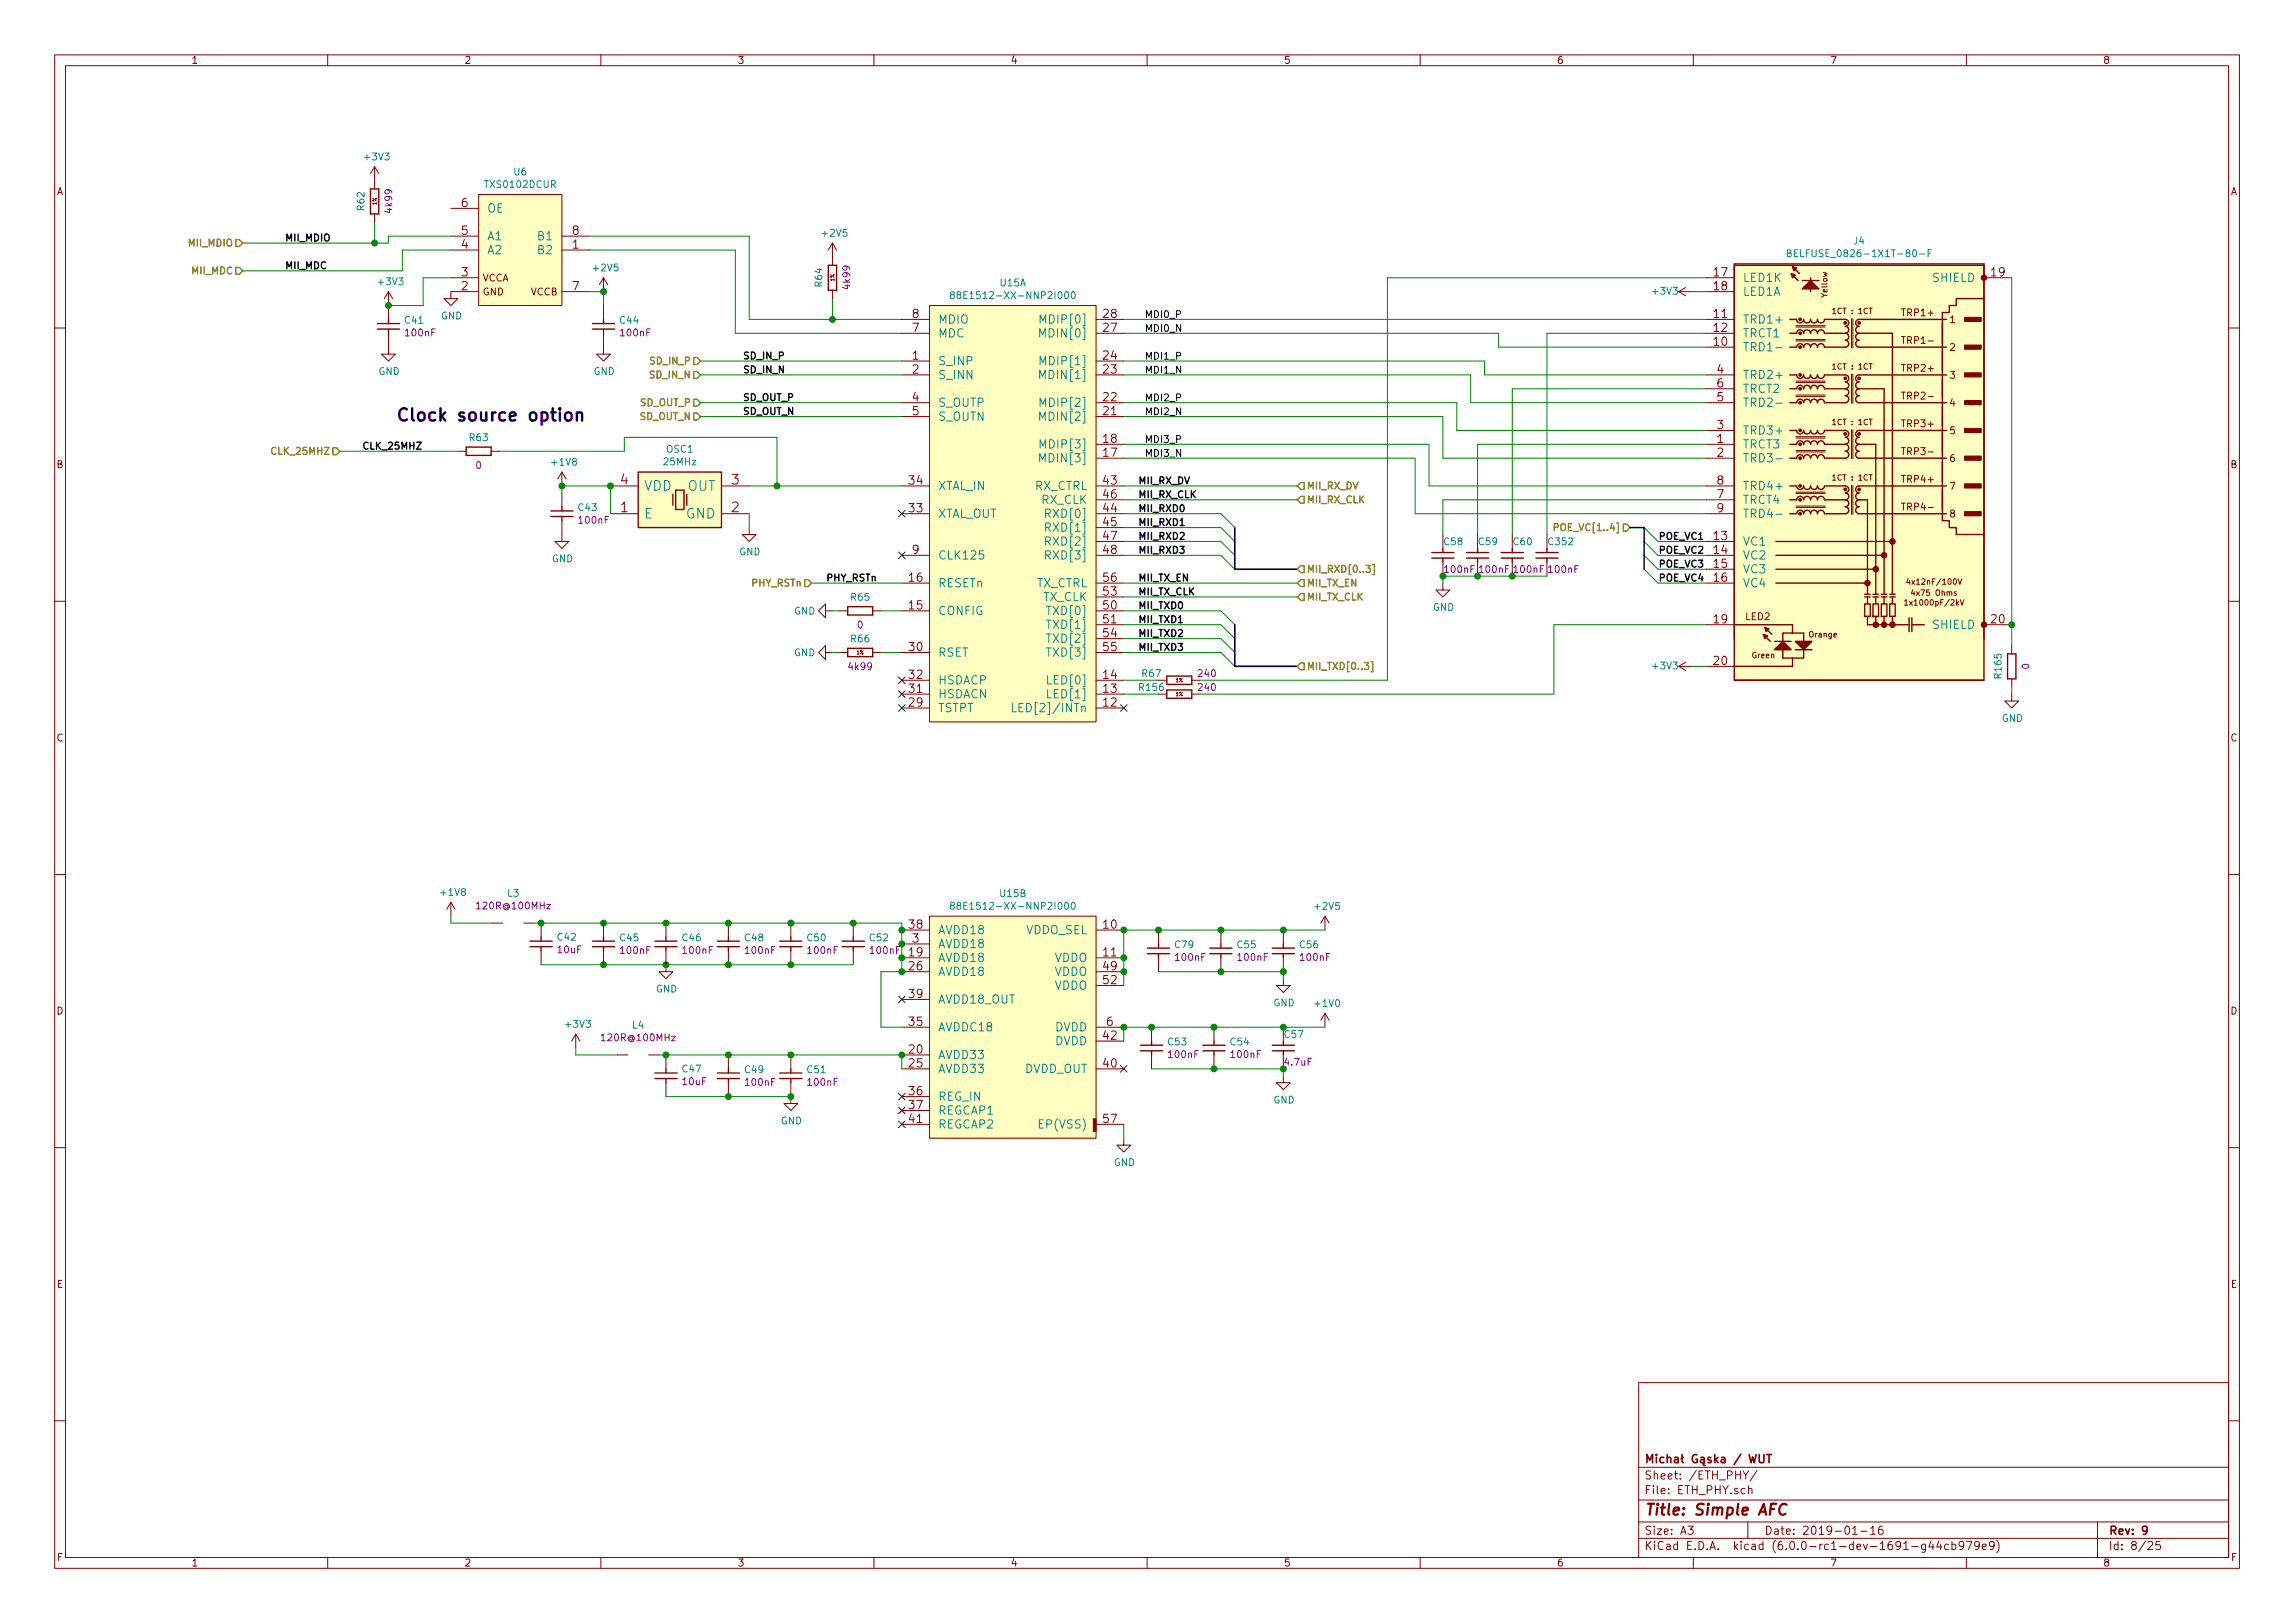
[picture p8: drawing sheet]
<svg xmlns="http://www.w3.org/2000/svg" width="420mm" height="297mm" viewBox="0 0 420 297" stroke-linecap="round" stroke-linejoin="round" font-family="sans-serif">
<defs><g id="words">
<text font-size="3.1" fill="#0000c2" x="72.4" y="77.1">Clock source option</text>
<text font-size="2.8" fill="#840000" x="301" y="277.3">Title: Simple AFC</text>
<g font-size="2.5" fill="#840000">
<text x="113.6" y="88.7">4</text>
<text x="133.9" y="88.7">3</text>
<text x="113.6" y="93.8">1</text>
<text x="133.9" y="93.8">2</text>
</g>
<g font-size="2.5" fill="#008484">
<text x="117.9" y="89.8">VDD</text>
<text x="125.8" y="89.8">OUT</text>
<text x="117.9" y="94.9">E</text>
<text x="125.6" y="94.9">GND</text>
</g>
<g font-size="2.1" fill="#840000">
<text x="84.5" y="37.9">6</text>
<text x="84.5" y="43">5</text>
<text x="84.5" y="45.5">4</text>
<text x="104.8" y="43">8</text>
<text x="104.8" y="45.5">1</text>
<text x="84.5" y="50.6">3</text>
<text x="84.5" y="53.1">2</text>
<text x="104.8" y="53.1">7</text>
<text x="313.8" y="50.6">17</text>
<text x="313.8" y="53.1">18</text>
<text x="364.6" y="50.6">19</text>
<text x="167.1" y="58.2">8</text>
<text x="202" y="58.2">28</text>
<text x="313.8" y="58.2">11</text>
<text x="167.1" y="65.8">1</text>
<text x="167.1" y="60.7">7</text>
<text x="202" y="65.8">24</text>
<text x="202" y="60.7">27</text>
<text x="313.8" y="63.3">10</text>
<text x="313.8" y="60.7">12</text>
<text x="167.1" y="68.4">2</text>
<text x="202" y="68.4">23</text>
<text x="314.4" y="68.4">4</text>
<text x="314.4" y="70.9">6</text>
<text x="167.1" y="73.4">4</text>
<text x="167.1" y="76">5</text>
<text x="202" y="76">21</text>
<text x="202" y="73.4">22</text>
<text x="314.4" y="73.4">5</text>
<text x="202" y="83.6">17</text>
<text x="202" y="81.1">18</text>
<text x="314.4" y="81.1">1</text>
<text x="314.4" y="83.6">2</text>
<text x="314.4" y="78.5">3</text>
<text x="166.5" y="88.7">34</text>
<text x="202" y="88.7">43</text>
<text x="314.4" y="88.7">8</text>
<text x="166.5" y="93.8">33</text>
<text x="202" y="93.8">44</text>
<text x="202" y="91.2">46</text>
<text x="314.4" y="91.2">7</text>
<text x="314.4" y="93.8">9</text>
<text x="167.1" y="101.4">9</text>
<text x="202" y="96.3">45</text>
<text x="202" y="98.8">47</text>
<text x="202" y="101.4">48</text>
<text x="313.8" y="98.8">13</text>
<text x="313.8" y="101.4">14</text>
<text x="166.5" y="106.5">16</text>
<text x="202" y="106.5">56</text>
<text x="313.8" y="103.9">15</text>
<text x="313.8" y="106.5">16</text>
<text x="166.5" y="111.5">15</text>
<text x="202" y="111.5">50</text>
<text x="202" y="109">53</text>
<text x="166.5" y="119.2">30</text>
<text x="202" y="114.1">51</text>
<text x="202" y="116.6">54</text>
<text x="202" y="119.2">55</text>
<text x="313.8" y="114.1">19</text>
<text x="364.6" y="114.1">20</text>
<text x="166.5" y="124.2">32</text>
<text x="202" y="124.2">14</text>
<text x="313.8" y="121.7">20</text>
<text x="166.5" y="129.3">29</text>
<text x="166.5" y="126.8">31</text>
<text x="202" y="129.3">12</text>
<text x="202" y="126.8">13</text>
<text x="166.5" y="170">38</text>
<text x="167.1" y="172.5">3</text>
<text x="202" y="170">10</text>
<text x="166.5" y="175">19</text>
<text x="166.5" y="177.6">26</text>
<text x="202" y="175">11</text>
<text x="202" y="177.6">49</text>
<text x="166.5" y="182.7">39</text>
<text x="202" y="180.1">52</text>
<text x="166.5" y="187.7">35</text>
<text x="202" y="190.3">42</text>
<text x="202.6" y="187.7">6</text>
<text x="166.5" y="192.8">20</text>
<text x="166.5" y="195.4">25</text>
<text x="202" y="195.4">40</text>
<text x="166.5" y="200.4">36</text>
<text x="166.5" y="203">37</text>
<text x="166.5" y="205.5">41</text>
<text x="202" y="205.5">57</text>
<text x="301" y="267.8">Micha Gska / WUT</text>
<text x="301" y="273.5">File: ETH_PHY.sch</text>
<text x="301" y="270.8">Sheet: /ETH_PHY/</text>
<text x="301" y="280.9">Size: A3</text>
<text x="323" y="280.9">Date: 2019-01-16</text>
<text x="386" y="280.9">Rev: 9</text>
<text x="301" y="283.7">KiCad E.D.A. kicad (6.0.0-rc1-dev-1691-g44cb979e9)</text>
<text x="386" y="283.7">Id: 8/25</text>
</g>
<g font-size="2.1" fill="#008484">
<text x="89.2" y="38.9">OE</text>
<text x="89.2" y="44">A1</text>
<text x="89.2" y="46.5">A2</text>
<text x="98.6" y="44">B1</text>
<text x="98.6" y="46.5">B2</text>
<text x="319" y="51.6">LED1K</text>
<text x="353.9" y="51.6">SHIELD</text>
<text x="171.7" y="59.2">MDIO</text>
<text x="191.2" y="59.2">MDIP[0]</text>
<text x="319" y="59.2">TRD1+</text>
<text x="319" y="54.1">LED1A</text>
<text x="171.7" y="61.8">MDC</text>
<text x="191.1" y="61.8">MDIN[0]</text>
<text x="319" y="64.3">TRD1-</text>
<text x="319" y="61.8">TRCT1</text>
<text x="171.7" y="66.8">S_INP</text>
<text x="171.7" y="69.4">S_INN</text>
<text x="191.1" y="69.4">MDIN[1]</text>
<text x="191.2" y="66.8">MDIP[1]</text>
<text x="319" y="69.4">TRD2+</text>
<text x="319" y="71.9">TRCT2</text>
<text x="171.7" y="74.5">S_OUTP</text>
<text x="171.7" y="77">S_OUTN</text>
<text x="191.1" y="77">MDIN[2]</text>
<text x="191.2" y="74.5">MDIP[2]</text>
<text x="319" y="74.5">TRD2-</text>
<text x="191.2" y="82.1">MDIP[3]</text>
<text x="319" y="82.1">TRCT3</text>
<text x="319" y="79.5">TRD3+</text>
<text x="171.7" y="89.7">XTAL_IN</text>
<text x="189.4" y="89.7">RX_CTRL</text>
<text x="191.1" y="84.6">MDIN[3]</text>
<text x="319" y="84.6">TRD3-</text>
<text x="319" y="89.7">TRD4+</text>
<text x="171.7" y="94.8">XTAL_OUT</text>
<text x="190.7" y="92.2">RX_CLK</text>
<text x="192" y="94.8">RXD[0]</text>
<text x="319" y="92.2">TRCT4</text>
<text x="319" y="94.8">TRD4-</text>
<text x="192" y="97.3">RXD[1]</text>
<text x="192" y="99.9">RXD[2]</text>
<text x="319" y="99.9">VC1</text>
<text x="171.7" y="102.4">CLK125</text>
<text x="171.7" y="107.5">RESETn</text>
<text x="189.6" y="107.5">TX_CTRL</text>
<text x="192" y="102.4">RXD[3]</text>
<text x="319" y="102.4">VC2</text>
<text x="319" y="104.9">VC3</text>
<text x="319" y="107.5">VC4</text>
<text x="171.7" y="112.6">CONFIG</text>
<text x="190.9" y="110">TX_CLK</text>
<text x="192.3" y="112.6">TXD[0]</text>
<text x="192.3" y="115.1">TXD[1]</text>
<text x="192.3" y="117.6">TXD[2]</text>
<text x="353.9" y="115.1">SHIELD</text>
<text x="171.7" y="120.2">RSET</text>
<text x="171.7" y="125.3">HSDACP</text>
<text x="192.3" y="125.3">LED[0]</text>
<text x="192.3" y="120.2">TXD[3]</text>
<text x="171.7" y="130.3">TSTPT</text>
<text x="171.7" y="127.8">HSDACN</text>
<text x="187" y="130.3">LED[2]/INTn</text>
<text x="192.3" y="127.8">LED[1]</text>
<text x="171.7" y="173.5">AVDD18</text>
<text x="171.7" y="171">AVDD18</text>
<text x="187.7" y="171">VDDO_SEL</text>
<text x="171.7" y="176.1">AVDD18</text>
<text x="171.7" y="178.6">AVDD18</text>
<text x="193" y="176.1">VDDO</text>
<text x="193" y="178.6">VDDO</text>
<text x="171.7" y="183.7">AVDD18_OUT</text>
<text x="193" y="181.1">VDDO</text>
<text x="171.7" y="188.8">AVDDC18</text>
<text x="193.1" y="188.8">DVDD</text>
<text x="193.1" y="191.3">DVDD</text>
<text x="171.7" y="193.8">AVDD33</text>
<text x="171.7" y="196.4">AVDD33</text>
<text x="187.5" y="196.4">DVDD_OUT</text>
<text x="171.7" y="201.5">REG_IN</text>
<text x="171.7" y="204">REGCAP1</text>
<text x="171.7" y="206.5">REGCAP2</text>
<text x="190.7" y="206.5">EP(VSS)</text>
</g>
<g font-size="1.8" fill="#840000">
<text x="35" y="11.7">1</text>
<text x="85" y="11.7">2</text>
<text x="135" y="11.7">3</text>
<text x="185" y="11.7">4</text>
<text x="235" y="11.7">5</text>
<text x="285" y="11.7">6</text>
<text x="335" y="11.7">7</text>
<text x="385" y="11.7">8</text>
<text x="10.4" y="35.7">A</text>
<text x="408.4" y="35.7">A</text>
<text x="88.3" y="51.5">VCCA</text>
<text x="88.4" y="54.1">GND</text>
<text x="97.2" y="54.1">VCCB</text>
<text x="348.4" y="57.9">TRP1+</text>
<text x="357" y="59.1">1</text>
<text x="348.6" y="63">TRP1-</text>
<text x="357" y="64.2">2</text>
<text x="348.4" y="68">TRP2+</text>
<text x="357" y="69.3">3</text>
<text x="348.6" y="73.1">TRP2-</text>
<text x="357" y="74.4">4</text>
<text x="348.4" y="78.2">TRP3+</text>
<text x="348.6" y="83.3">TRP3-</text>
<text x="357" y="79.5">5</text>
<text x="10.4" y="85.7">B</text>
<text x="348.4" y="88.4">TRP4+</text>
<text x="357" y="84.5">6</text>
<text x="357" y="89.6">7</text>
<text x="408.4" y="85.7">B</text>
<text x="348.6" y="93.4">TRP4-</text>
<text x="357" y="94.7">8</text>
<text x="319.6" y="113.5">LED2</text>
<text x="10.4" y="135.7">C</text>
<text x="408.4" y="135.7">C</text>
<text x="10.4" y="185.7">D</text>
<text x="408.4" y="185.7">D</text>
<text x="10.4" y="235.7">E</text>
<text x="408.4" y="235.7">E</text>
<text x="10.5" y="285.7">F</text>
<text x="35" y="286.7">1</text>
<text x="85" y="286.7">2</text>
<text x="135" y="286.7">3</text>
<text x="185" y="286.7">4</text>
<text x="235" y="286.7">5</text>
<text x="285" y="286.7">6</text>
<text x="335" y="286.7">7</text>
<text x="385" y="286.7">8</text>
<text x="408.5" y="285.7">F</text>
</g>
<g font-size="1.8" fill="#008484">
<text x="66.9" y="29.3">+3V3</text>
<text x="89" y="34.4">TXS0102DCUR</text>
<text x="94.1" y="32.1">U6</text>
<text x="66.7" y="38.5" transform="rotate(-90 66.7 38.5)">R62</text>
<text x="150.7" y="43.3">+2V5</text>
<text x="329.3" y="47.1">BELFUSE_0826-1X1T-80-F</text>
<text x="339.4" y="44.7">J4</text>
<text x="69.4" y="52.2">+3V3</text>
<text x="108.8" y="49.7">+2V5</text>
<text x="150.5" y="52.4" transform="rotate(-90 150.5 52.4)">R64</text>
<text x="183.2" y="52.4">U15A</text>
<text x="302.7" y="53.9">+3V3</text>
<text x="74.2" y="59.2">C41</text>
<text x="80.7" y="58.5">GND</text>
<text x="113.6" y="59.2">C44</text>
<text x="176" y="54.7">88E1512-XX-NNP2I000</text>
<text x="69.3" y="68.6">GND</text>
<text x="108.7" y="68.6">GND</text>
<text x="86" y="80.7">R63</text>
<text x="122" y="82.8">OSC1</text>
<text x="101.2" y="85.2">+1V8</text>
<text x="121.7" y="85.2">25MHz</text>
<text x="105.9" y="93.5">C43</text>
<text x="135.3" y="101.6">GND</text>
<text x="264.4" y="99.8">C58</text>
<text x="270.8" y="99.8">C59</text>
<text x="277.1" y="99.8">C60</text>
<text x="283.6" y="99.8">C352</text>
<text x="101" y="102.9">GND</text>
<text x="145.4" y="112.5">GND</text>
<text x="155.9" y="109.9">R65</text>
<text x="262.3" y="111.8">GND</text>
<text x="155.9" y="117.6">R66</text>
<text x="145.4" y="120.1">GND</text>
<text x="209.2" y="123.9">R67</text>
<text x="302.7" y="122.5">+3V3</text>
<text x="366.4" y="124" transform="rotate(-90 366.4 124)">R165</text>
<text x="208.7" y="126.5">R156</text>
<text x="366.5" y="132.1">GND</text>
<text x="80.8" y="164">+1V8</text>
<text x="93" y="164.1">L3</text>
<text x="176" y="166.5">88E1512-XX-NNP2I000</text>
<text x="183.2" y="164.2">U15B</text>
<text x="240.9" y="166.5">+2V5</text>
<text x="102.1" y="172.1">C42</text>
<text x="113.6" y="172.3">C45</text>
<text x="125" y="172.3">C46</text>
<text x="136.4" y="172.3">C48</text>
<text x="147.9" y="172.3">C50</text>
<text x="159.3" y="172.3">C52</text>
<text x="215.2" y="173.5">C79</text>
<text x="226.6" y="173.5">C55</text>
<text x="238" y="173.5">C56</text>
<text x="120.1" y="181.6">GND</text>
<text x="233.1" y="184.2">GND</text>
<text x="240.9" y="184.3">+1V0</text>
<text x="103.7" y="188.1">+3V3</text>
<text x="115.8" y="188.3">L4</text>
<text x="213.9" y="191.3">C53</text>
<text x="225.3" y="191.3">C54</text>
<text x="235.2" y="190">C57</text>
<text x="125" y="196.3">C47</text>
<text x="136.4" y="196.4">C49</text>
<text x="147.9" y="196.4">C51</text>
<text x="233.1" y="202">GND</text>
<text x="143" y="205.8">GND</text>
<text x="203.9" y="213.4">GND</text>
</g>
<g font-size="1.8" fill="#840084">
<text x="71.8" y="38.8" transform="rotate(-90 71.8 38.8)">4k99</text>
<text x="155.6" y="52.8" transform="rotate(-90 155.6 52.8)">4k99</text>
<text x="74.4" y="61.6">100nF</text>
<text x="113.7" y="61.6">100nF</text>
<text x="87.1" y="85.8">0</text>
<text x="106.1" y="95.8">100nF</text>
<text x="264.6" y="104.9">100nF</text>
<text x="271" y="104.9">100nF</text>
<text x="277.3" y="104.9">100nF</text>
<text x="283.7" y="104.9">100nF</text>
<text x="157" y="115">0</text>
<text x="155.5" y="122.6">4k99</text>
<text x="219.5" y="123.9">240</text>
<text x="371.5" y="122.4" transform="rotate(-90 371.5 122.4)">0</text>
<text x="219.5" y="126.5">240</text>
<text x="87.7" y="166.4">120R@100MHz</text>
<text x="102.2" y="174.5">10uF</text>
<text x="113.7" y="174.6">100nF</text>
<text x="125.2" y="174.6">100nF</text>
<text x="136.6" y="174.6">100nF</text>
<text x="148" y="174.6">100nF</text>
<text x="159.5" y="174.6">100nF</text>
<text x="215.3" y="175.9">100nF</text>
<text x="226.8" y="175.9">100nF</text>
<text x="238.2" y="175.9">100nF</text>
<text x="110.6" y="190.6">120R@100MHz</text>
<text x="214.1" y="193.6">100nF</text>
<text x="225.5" y="193.6">100nF</text>
<text x="235.3" y="195">4.7uF</text>
<text x="125" y="198.6">10uF</text>
<text x="136.6" y="198.7">100nF</text>
<text x="148" y="198.7">100nF</text>
</g>
<g font-size="1.8" fill="#848400">
<text x="34.8" y="45.1">MII_MDIO</text>
<text x="35.4" y="50.2">MII_MDC</text>
<text x="119.2" y="69.3">SD_IN_N</text>
<text x="119.3" y="66.7">SD_IN_P</text>
<text x="117.2" y="76.9">SD_OUT_N</text>
<text x="117.3" y="74.3">SD_OUT_P</text>
<text x="50.2" y="83.2">CLK_25MHZ</text>
<text x="239.1" y="89.6">MII_RX_DV</text>
<text x="239.1" y="92.1">MII_RX_CLK</text>
<text x="285.5" y="97.2">POE_VC[1..4]</text>
<text x="137.7" y="107.4">PHY_RSTn</text>
<text x="239.1" y="104.8">MII_RXD[0..3]</text>
<text x="239.1" y="107.4">MII_TX_EN</text>
<text x="239.1" y="109.9">MII_TX_CLK</text>
<text x="239.1" y="122.6">MII_TXD[0..3]</text>
</g>
<g font-size="1.8">
<text x="52.1" y="44.2">MII_MDIO</text>
<text x="52.1" y="49.3">MII_MDC</text>
<text x="209.5" y="58.2">MDI0_P</text>
<text x="135.9" y="65.8">SD_IN_P</text>
<text x="209.5" y="60.7">MDI0_N</text>
<text x="209.5" y="65.8">MDI1_P</text>
<text x="135.9" y="68.3">SD_IN_N</text>
<text x="209.5" y="68.4">MDI1_N</text>
<text x="135.9" y="73.4">SD_OUT_P</text>
<text x="135.9" y="75.9">SD_OUT_N</text>
<text x="209.5" y="73.4">MDI2_P</text>
<text x="209.5" y="76">MDI2_N</text>
<text x="67.1" y="82.3">CLK_25MHZ</text>
<text x="209.5" y="81.1">MDI3_P</text>
<text x="209.5" y="83.6">MDI3_N</text>
<text x="208.3" y="88.6">MII_RX_DV</text>
<text x="208.3" y="93.7">MII_RXD0</text>
<text x="208.3" y="91.2">MII_RX_CLK</text>
<text x="208.3" y="96.3">MII_RXD1</text>
<text x="208.3" y="98.8">MII_RXD2</text>
<text x="208.3" y="101.3">MII_RXD3</text>
<text x="303.5" y="98.8">POE_VC1</text>
<text x="303.5" y="101.3">POE_VC2</text>
<text x="151.1" y="106.4">PHY_RSTn</text>
<text x="208.3" y="106.4">MII_TX_EN</text>
<text x="303.5" y="103.9">POE_VC3</text>
<text x="303.5" y="106.4">POE_VC4</text>
<text x="208.3" y="111.5">MII_TXD0</text>
<text x="208.3" y="109">MII_TX_CLK</text>
<text x="208.3" y="114">MII_TXD1</text>
<text x="208.3" y="116.6">MII_TXD2</text>
<text x="208.3" y="119.1">MII_TXD3</text>
</g>
<g font-size="1.4" fill="#840000">
<text x="334.5" y="54.3" transform="rotate(-90 334.5 54.3)">Yellow</text>
<text x="335.8" y="57.5">1CT : 1CT</text>
<text x="335.8" y="67.6">1CT : 1CT</text>
<text x="335.8" y="77.8">1CT : 1CT</text>
<text x="335.8" y="87.9">1CT : 1CT</text>
<text x="349.8" y="107">4x12nF/100V</text>
<text x="349.4" y="110.8">1x1000pF/2kV</text>
<text x="350.3" y="109">4x75 Ohms</text>
<text x="331.3" y="116.6">Orange</text>
<text x="320.8" y="120.5">Green</text>
</g>
<g font-size=".9" fill="#840000">
<text x="68.9" y="37.5" transform="rotate(-90 68.9 37.5)">1%</text>
<text x="152.7" y="51.5" transform="rotate(-90 152.7 51.5)">1%</text>
<text x="156.8" y="119.7">1%</text>
<text x="215.3" y="124.8">1%</text>
<text x="215.3" y="127.4">1%</text>
</g>
</g></defs>
<g fill="none" stroke="#840000" stroke-width=".18">
<path d="M10 10h400v277h-400zM12 12h396v273.1h-396zM60 10v2M110 10v2M160 10v2M210 10v2M260 10v2M310 10v2M360 10v2M68.6 30.5l-.8 1.3M68.6 30.5v4.1M68.6 39.2v1.5"/>
<path d="M68.6 30.5l.7 1.3M82.5 38.1h5.1M87.6 35.6h15.3v20.3h-15.3zM71.1 53.4l-.7 1.2M71.1 53.4v5.1M71.1 53.4l.8 1.2M82.5 50.8h5.1M82.5 43.2h5.1M82.5 45.8h5.1M87.6 53.4h-5.1v1.2h1.3l-1.3 1.3-1.2-1.3h1.2M102.9 53.4h5M102.9 43.2h5"/>
<path d="M102.9 45.8h5M110.5 50.8l-.8 1.3M110.5 50.8v2.6M110.5 55.9v2.6M110.5 50.8l.8 1.3M152.4 44.5l-.8 1.3M152.4 44.5v4.1M152.4 53.1v1.5M152.4 44.5l.8 1.3M165.1 58.5h5.1M170.2 55.9h30.5v76.2h-30.5zM200.7 58.5h5"/>
<path d="M307.3 53.4l1.3 .7M307.3 53.4h2.6M308.6 52.6l-1.3 .8M312.4 53.4h5.1M312.4 58.5h5.1M312.4 50.8h5.1M328.8 59.9h5.3M328.8 59.6h5.3M339 58.3v5.4M339.2 58.3v5.4M363.2 50.8h5.1M10 60h2"/>
<path d="M71.1 61v3.8h1.3l-1.3 1.3-1.3-1.3h1.3M110.5 61v3.8h1.3l-1.3 1.3-1.3-1.3h1.3M165.1 61h5.1M165.1 68.6h5.1M165.1 73.7h5.1M165.1 66.1h5.1M165.1 76.2h5.1M200.7 61h5M200.7 68.6h5M200.7 73.7h5M200.7 66.1h5M200.7 76.2h5"/>
<path d="M312.4 63.5h5.1M312.4 61h5.1M312.4 78.8h5.1M312.4 68.6h5.1M312.4 73.7h5.1M312.4 71.2h5.1M328.8 79.9h5.3M328.8 72.6h5.3M328.8 72.3h5.3M328.8 70h5.3M328.8 69.8h5.3M328.8 62.4h5.3"/>
<path d="M328.8 62.1h5.3M339 68.5v5.3M339 78.6v5.4M339.2 68.5v5.3M339.2 78.6v5.4M408 60h2M83.8 82.6h1.5M89.9 82.6h1.5M102.9 95.3v3.8h1.2l-1.2 1.3-1.3-1.3h1.3M102.9 86.4l-.8 1.3M102.9 86.4v2.5M102.9 90.2v2.5"/>
<path d="M102.9 86.4l.7 1.3M111.8 94h5M111.8 88.9h5M132.1 94h5.1M132.1 88.9h5.1M137.2 96.6v1.2h1.2l-1.2 1.3-1.3-1.3h1.3M165.1 94h5.1M165.1 88.9h5.1M200.7 94h5M200.7 88.9h5M200.7 81.3h5M200.7 99.1h5"/>
<path d="M200.7 83.9h5M200.7 91.5h5M200.7 96.6h5M264.2 97.8v2.6M270.5 97.8v2.6M276.9 97.8v2.6M283.2 97.8v2.6M312.4 94h5.1M312.4 88.9h5.1M312.4 81.3h5.1M312.4 99.1h5.1M312.4 83.9h5.1"/>
<path d="M312.4 91.5h5.1M328.8 92.9h5.3M328.8 92.6h5.3M328.8 90.3h5.3M328.8 90.1h5.3M328.8 82.7h5.3M328.8 82.5h5.3M328.8 80.2h5.3M339 88.8v5.3M339.2 88.8v5.3M10 110h2M151.1 111.8v-1.3l-1.2 1.3 1.2 1.3v-1.3h1.3"/>
<path d="M151.1 119.4v-1.3l-1.2 1.3 1.2 1.3v-1.3h1.3M153.7 119.4h1.5M153.7 111.8h1.5M159.8 119.4h1.5M159.8 111.8h1.5M165.1 101.6h5.1M165.1 106.7h5.1M165.1 119.4h5.1M165.1 111.8h5.1M200.7 101.6h5M200.7 114.3h5M200.7 106.7h5"/>
<path d="M200.7 119.4h5M200.7 111.8h5M200.7 109.3h5M200.7 116.9h5M264.2 106.7v1.3h1.2l-1.2 1.3-1.3-1.3h1.3M264.2 102.9v2.5M270.5 102.9v2.5M276.9 102.9v2.5M283.2 102.9v2.5M312.4 101.6h5.1M312.4 114.3h5.1M312.4 104.2h5.1"/>
<path d="M312.4 106.7h5.1M348.7 110l.3-.3v1.1M348.7 110.8h.5M349.3 105.9l-.2 .7h.6M358.1 108.3h-.2l-.1 .1 .3 .3v.2h-.3M358.5 105.9l.3 1 .4-1M358.9 109.7l.3 1.1 .4-1.1M363.2 114.3h5.1M368.3 118.1v1.6M408 110h2M165.1 124.5h5.1M165.1 127h5.1"/>
<path d="M165.1 129.6h5.1M200.7 124.5h5M200.7 127h5M200.7 129.6h5M212.1 124.5h1.5M212.1 127h1.5M218.2 124.5h1.5M218.2 127h1.5M307.3 122l1.3 .7M307.3 122h2.6M308.6 121.2l-1.3 .8M312.4 122h5.1"/>
<path d="M368.3 127v1.3h1.3l-1.3 1.3-1.3-1.3h1.3M368.3 124.2v1.6M10 160h2M82.5 165.1l-.7 1.3M82.5 165.1v2.6M82.5 165.1l.8 1.3M90.2 168.9h1.9M95.9 168.9h1.9M99.1 168.9v2.6M99.1 174v2.6M110.5 168.9v2.6M110.5 174v2.6"/>
<path d="M121.9 174v3.8h1.3l-1.3 1.3-1.3-1.3h1.3M121.9 168.9v2.6M133.3 168.9v2.6M133.3 174v2.6M144.8 168.9v2.6M144.8 174v2.6M156.2 168.9v2.6M156.2 174v2.6M165.1 172.8h5.1M165.1 170.2h5.1M165.1 175.3h5.1M165.1 177.8h5.1"/>
<path d="M170.2 167.7h30.5v40.6h-30.5zM200.7 170.2h5M200.7 175.3h5M200.7 177.8h5M212.1 170.2v2.6M212.1 175.3v2.5M223.5 170.2v2.6M223.5 175.3v2.5M234.9 179.1v1.3h1.3l-1.3 1.2-1.2-1.2h1.2M234.9 170.2v2.6M234.9 175.3v2.5M242.6 167.7v2.5"/>
<path d="M242.6 167.7l-.8 1.2M242.6 167.7l.7 1.2M408 160h2M105.4 189.3l-.8 1.2M105.4 189.3v2.5M105.4 189.3l.8 1.2M113 193.1h1.9M118.7 193.1h1.9M121.9 193.1v2.5M121.9 198.2v2.5M133.3 193.1v2.5M133.3 198.2v2.5"/>
<path d="M144.8 198.2v3.8h1.2l-1.2 1.2-1.3-1.2h1.3M144.8 193.1v2.5M165.1 193.1h5.1M165.1 188h5.1M165.1 195.6h5.1M165.1 182.9h5.1M200.7 188h5M200.7 195.6h5M200.7 190.5h5M200.7 180.4h5M210.8 188v2.5M210.8 193.1v2.5"/>
<path d="M222.2 188v2.5M222.2 193.1v2.5M234.9 196.9v1.3h1.3l-1.3 1.2-1.2-1.2h1.2M234.9 188v2.5M234.9 193.1v2.5M242.6 185.5l-.8 1.2M242.6 185.5v2.5M242.6 185.5l.7 1.2M10 210h2M165.1 200.7h5.1M165.1 203.2h5.1M165.1 205.8h5.1"/>
<path d="M200.7 205.8h5M205.7 208.3v1.3h1.3l-1.3 1.3-1.2-1.3h1.2M408 210h2M300 253h108v32.1h-108zM10 260h2M300 278.5h108M300 274.5h108M300 268.5h108M309 279.3h1l-.5 .6 .4 .1v.7l-.2 .1-.7-.1M319.1 269.2l.5 .8 .5-.8M319.6 270v.7M320 278.5v3"/>
<path d="M320.1 272.5l.2-.1 .4 .1 .1 .9M320.1 271.9v1.5M321.7 269.1l-1.3 2M342.5 279.7l.4-.4v1.5M344.6 279.3a.59 .59 0 0 0-.7 .6l.1 .8 .2 .1 .5-.1 .1-.5-.2-.3h-.4l-.3 .3M384 278.5v6.6M408 260h2M60 285.1v1.9M110 285.1v1.9M160 285.1v1.9M210 285.1v1.9M260 285.1v1.9"/>
<path d="M300 281.5h108M310 285.1v1.9M339.2 280.8h.8M340.7 280.2h1.1M342.5 280.8h.8M352.5 282.6v1.2l-.3 .3-.3-.1M352.5 282.7l-.4-.1-.3 .3 .1 .6 .2 .1 .4-.1M353.5 282l-.4 1.1h1M353.9 282.6v1M354.9 282l-.3 1.1h.9M355.3 282.6v1M356.7 282.7l-.4-.1-.3 .3 .1 .6h.6"/>
<path d="M357.4 282.7l.4-.1 .3 .3-.1 .6-.2 .1-.4-.1M357.4 282.1v1.5M359.5 282.7l-.3 .3h-.4l-.2-.3 .2-.5 .4-.1 .2 .2a1.13 1.13 0 0 1-.2 1.2l-.4 .1M360 282.1h1l-.7 1.5M360 285.1v1.9M362.4 282.7l-.3 .3h-.3l-.3-.3v-.3l.1-.2 .5-.1 .2 .2a1.19 1.19 0 0 1-.2 1.2l-.5 .1M362.9 283.1l.7-.1v-.3l-.5-.1-.2 .2 .1 .7h.6M365.1 282.7l-.3 .3h-.3l-.3-.3v-.3l.2-.2 .4-.1 .2 .2a1.13 1.13 0 0 1-.2 1.2l-.4 .1M365.6 281.9a1.71 1.71 0 0 1 0 2.3M393.2 282.3l.6-.2 .3 .4-.9 1.1h.9M395.5 282.1h-.8v.7l.2-.1h.5l.1 .3v.5l-.3 .1-.5-.1"/>
</g>
<path d="M320.2 266.2l.4 1.5 .3-1.1 .3 1.1 .3-1.5M322.1 266.2v1.2l.3 .3h.3l.2-.3v-1.2M323.4 266.2h.9M323.9 266.2v1.5M393.1 279.9l-.3 .3h-.3l-.3-.3v-.3l.2-.2 .4-.1 .2 .2a1.19 1.19 0 0 1-.2 1.2l-.4 .1" fill="none" stroke="#840000" stroke-width=".3"/>
<path d="M327.1 275.4a.87 .87 0 0 0-1 0 .87 .87 0 0 0-.4 1 .7 .7 0 0 0 .4 .8 .7 .7 0 0 0 .8-.2" fill="none" stroke="#840000" stroke-width=".41"/>
<g fill="none" stroke="#008400" stroke-width=".18">
<path d="M68.6 40.7v3.8M82.5 50.8h-5v5.1h-6.4M82.5 43.2h-11.4v1.3h-26.7M82.5 45.8h-8.8v3.8h-29.3M107.9 43.2h29.3v15.3h27.9M107.9 45.8h26.7v15.2h30.5M107.9 53.4h2.6v2.5M152.4 54.6v3.9M205.7 58.5h106.7M309.9 53.4h2.5M312.4 50.8h-58.4v73.7h-34.3M368.3 50.8v67.3"/>
<path d="M128.3 66.1h36.8M128.3 68.6h36.8M128.3 73.7h36.8M128.3 76.2h36.8M205.7 66.1h66.1v2.5h40.6M205.7 68.6h63.5v5.1h43.2M205.7 73.7h61v5.1h45.7M205.7 76.2h58.5v7.7h48.2M205.7 61h68.6v2.5h38.1M312.4 61h-29.2v36.8M312.4 71.2h-35.5v26.6M62.2 82.6h21.6"/>
<path d="M91.4 82.6h22.9v-2.6h27.9v8.9M102.9 90.2v-1.3h8.9v5.1M137.2 88.9h27.9M137.2 94v2.6M205.7 94h17.8l2.6 2.6M205.7 96.6h17.8l2.6 2.5M205.7 99.1h17.8l2.6 2.5M205.7 83.9h53.4v10.1h53.3M205.7 88.9h31.8M205.7 81.3h55.9v7.6h50.8M205.7 91.5h31.8M301 96.6l2.5 2.5h8.9"/>
<path d="M301 99.1l2.5 2.5h8.9M312.4 91.5h-48.2v6.3M312.4 81.3h-41.9v16.5M148.6 106.7h16.5M152.4 119.4h1.3M152.4 111.8h1.3M161.3 119.4h3.8M161.3 111.8h3.8M205.7 119.4h17.8l2.6 2.6M205.7 111.8h17.8l2.6 2.5M205.7 106.7h31.8M205.7 101.6h17.8l2.6 2.6"/>
<path d="M205.7 114.3h17.8l2.6 2.6M205.7 116.9h17.8l2.6 2.5M205.7 109.3h31.8M283.2 105.4h-19v1.3M301 104.2l2.5 2.5h8.9M301 101.6l2.5 2.6h8.9M312.4 114.3h-27.9v12.7h-64.8M205.7 124.5h6.4M205.7 127h6.4M309.9 122h2.5M368.3 125.8v1.2M82.5 167.7v1.2h7.7"/>
<path d="M97.8 168.9h67.3v8.9h-3.8v10.2h3.8M99.1 176.6h57.1M212.1 177.8h22.8v1.3M242.6 170.2h-36.9v10.2M105.4 191.8v1.3h7.6M120.6 193.1h44.5v2.5M210.8 195.6h24.1v1.3M242.6 188h-36.9v2.5M121.9 200.7h22.9M205.7 205.8v2.5"/>
</g>
<g fill="#008400" stroke="#008400" stroke-width=".25">
<circle cx="121.9" cy="176.6" r=".51"/>
<circle cx="152.4" cy="58.5" r=".51"/>
<circle cx="111.8" cy="88.9" r=".51"/>
<circle cx="102.9" cy="88.9" r=".51"/>
<circle cx="368.3" cy="114.3" r=".51"/>
<circle cx="142.2" cy="88.9" r=".51"/>
<circle cx="68.6" cy="44.5" r=".51"/>
<circle cx="110.5" cy="53.4" r=".51"/>
<circle cx="212.1" cy="170.2" r=".51"/>
<circle cx="223.5" cy="170.2" r=".51"/>
<circle cx="223.5" cy="177.8" r=".51"/>
<circle cx="235" cy="170.2" r=".51"/>
<circle cx="235" cy="177.8" r=".51"/>
<circle cx="210.8" cy="188" r=".51"/>
<circle cx="222.3" cy="188" r=".51"/>
<circle cx="222.3" cy="195.6" r=".51"/>
<circle cx="205.7" cy="188" r=".51"/>
<circle cx="133.4" cy="193.1" r=".51"/>
<circle cx="133.4" cy="200.7" r=".51"/>
<circle cx="144.8" cy="193.1" r=".51"/>
<circle cx="144.8" cy="200.7" r=".51"/>
<circle cx="121.9" cy="168.9" r=".51"/>
<circle cx="133.4" cy="168.9" r=".51"/>
<circle cx="133.4" cy="176.6" r=".51"/>
<circle cx="144.8" cy="168.9" r=".51"/>
<circle cx="144.8" cy="176.6" r=".51"/>
<circle cx="156.2" cy="168.9" r=".51"/>
<circle cx="235" cy="188" r=".51"/>
<circle cx="235" cy="195.6" r=".51"/>
<circle cx="99.1" cy="168.9" r=".51"/>
<circle cx="121.9" cy="193.1" r=".51"/>
<circle cx="110.5" cy="176.6" r=".51"/>
<circle cx="110.5" cy="168.9" r=".51"/>
<circle cx="71.1" cy="55.9" r=".51"/>
<circle cx="264.2" cy="105.4" r=".51"/>
<circle cx="270.5" cy="105.4" r=".51"/>
<circle cx="276.9" cy="105.4" r=".51"/>
<circle cx="165.1" cy="177.8" r=".51"/>
<circle cx="165.1" cy="170.2" r=".51"/>
<circle cx="165.1" cy="172.8" r=".51"/>
<circle cx="165.1" cy="175.3" r=".51"/>
<circle cx="165.1" cy="193.1" r=".51"/>
<circle cx="205.7" cy="170.2" r=".51"/>
<circle cx="205.7" cy="175.3" r=".51"/>
<circle cx="205.7" cy="177.8" r=".51"/>
</g>
<g fill="none" stroke="#000084" stroke-width=".18">
<path d="M164.5 93.4l1.2 1.2M165.7 93.4l-1.2 1.2M164.5 101l1.2 1.2M165.7 101l-1.2 1.2M164.5 123.9l1.2 1.2M164.5 126.4l1.2 1.2M164.5 129l1.2 1.2M165.7 123.9l-1.2 1.2M165.7 126.4l-1.2 1.2M165.7 129l-1.2 1.2M205.1 129l1.2 1.2M206.3 129l-1.2 1.2"/>
<path d="M164.5 182.3l1.2 1.2M165.7 182.3l-1.2 1.2M205.1 195l1.2 1.2M206.3 195l-1.2 1.2M164.5 202.6l1.2 1.2M164.5 205.2l1.2 1.2M164.5 200.1l1.2 1.2M165.7 202.6l-1.2 1.2M165.7 205.2l-1.2 1.2M165.7 200.1l-1.2 1.2"/>
</g>
<path d="M216.1 96.2h.7" fill="none" stroke="#000" stroke-width=".25"/>
<g fill="none" stroke="#848400" stroke-width=".25">
<path d="M43.2 43.9h.6l.6 .6-.6 .6h-.6zM43.2 48.9h.6l.6 .7-.6 .6h-.6zM127 75.6h.6l.7 .6-.7 .7h-.6zM127 73.1h.6l.7 .6-.7 .6h-.6zM127 68h.6l.7 .6-.7 .7h-.6zM127 65.4h.6l.7 .7-.7 .6h-.6zM61 82h.6l.6 .6-.6 .6h-.6zM238.1 88.3h.7v1.3h-.7l-.6-.7zM238.1 90.8h.7v1.3h-.7l-.6-.6zM284.6 96.5h.6v-.5l-.6-.2v1.3M297.2 95.9h.6l.6 .7-.6 .6h-.6zM147.3 106.1h.7l.6 .6-.6 .7h-.7z"/>
<path d="M238.1 103.5h.7v1.3h-.7l-.6-.6zM238.1 106.1h.7v1.3h-.7l-.6-.7zM238.1 108.6h.7v1.3h-.7l-.6-.6zM251.3 103.3h.3v1.9h-.3M238.1 121.3h.7v1.3h-.7l-.6-.6zM251 121.1h.3v1.8h-.3"/>
</g>
<path d="M226.1 96.6v7.6h11.4M298.4 96.6h2.6v7.6M226.1 114.3v7.7h11.4" fill="none" stroke="#000084" stroke-width=".3"/>
<g fill="#ffffc2" stroke="#ffffc2" stroke-width=".18">
<path d="M116.8 86.4h15.3v10.2h-15.3z"/>
<path d="M317.5 48.6h45.7v75.9h-45.7z"/>
<path d="M170.2 55.9h30.5v76.2h-30.5z"/>
<path d="M170.2 167.7h30.5v40.6h-30.5z"/>
<path d="M87.6 35.6h15.3v20.3h-15.3z"/>
</g>
<g fill="none" stroke="#840000" stroke-width=".25">
<path d="M67.8 34.6h1.5v4.6h-1.5zM69.1 59.2h4.1M71.1 58.5v.7M108.5 59.2h4M110.5 58.5v.7M151.6 48.6h1.6v4.5h-1.6zM317.5 48.6h45.7v75.9h-45.7zM327.7 58.5h1.2a.63 .63 0 0 0 .7 .6 .63 .63 0 0 0 .6-.6 .63 .63 0 0 0 .6 .6 .63 .63 0 0 0 .7-.6 .63 .63 0 0 0 .6 .6 .63 .63 0 0 0 .6-.6 .63 .63 0 0 0 .7 .6 .63 .63 0 0 0 .6-.6h3.8a.63 .63 0 0 1 .7 .6 .63 .63 0 0 1-.7 .6 .63 .63 0 0 1 .7 .7 .63 .63 0 0 1-.7 .6M327.9 50.1l1.3 1.2M328.2 48.8l1.2 1.3M329.9 51.3h3.1M331.5 50.8v2.6"/>
<path d="M356.4 58.5h-16a.63 .63 0 0 0-.7 .6 .63 .63 0 0 0 .7 .6 .63 .63 0 0 0-.7 .7 .63 .63 0 0 0 .7 .6M363.2 54.6h-5.1v1.3h-1.2v1.3h-1.3v38.1h1.3v1.3h1.2v1.2h5.1M69.1 60.2h4.1M71.1 60.2v.8M108.5 60.2h4M110.5 60.2v.8M327.7 78.8h1.2a.63 .63 0 0 0 .7 .6 .63 .63 0 0 0 .6-.6 .63 .63 0 0 0 .6 .6 .63 .63 0 0 0 .7-.6 .63 .63 0 0 0 .6 .6 .63 .63 0 0 0 .6-.6 .63 .63 0 0 0 .7 .6 .63 .63 0 0 0 .6-.6h3.8a.63 .63 0 0 1 .7 .6 .63 .63 0 0 1-.7 .6 .63 .63 0 0 1 .7 .7 .63 .63 0 0 1-.7 .6M327.7 71.2h1.2a.63 .63 0 0 1 .7-.7 .63 .63 0 0 1 .6 .7 .63 .63 0 0 1 .6-.7 .63 .63 0 0 1 .7 .7 .63 .63 0 0 1 .6-.7 .63 .63 0 0 1 .6 .7 .63 .63 0 0 1 .7-.7 .63 .63 0 0 1 .6 .7h3.8M327.7 68.6h1.2a.63 .63 0 0 0 .7 .7 .63 .63 0 0 0 .6-.7 .63 .63 0 0 0 .6 .7 .63 .63 0 0 0 .7-.7 .63 .63 0 0 0 .6 .7 .63 .63 0 0 0 .6-.7 .63 .63 0 0 0 .7 .7 .63 .63 0 0 0 .6-.7h3.8a.63 .63 0 0 1 .7 .7 .63 .63 0 0 1-.7 .6 .63 .63 0 0 1 .7 .6 .63 .63 0 0 1-.7 .7M327.7 61h1.2a.63 .63 0 0 1 .7-.6 .63 .63 0 0 1 .6 .6 .63 .63 0 0 1 .6-.6 .63 .63 0 0 1 .7 .6 .63 .63 0 0 1 .6-.6 .63 .63 0 0 1 .6 .6 .63 .63 0 0 1 .7-.6 .63 .63 0 0 1 .6 .6h3.8M337.8 71.2a.63 .63 0 0 1 .7 .6 .63 .63 0 0 1-.7 .6 .63 .63 0 0 1 .7 .7 .63 .63 0 0 1-.7 .6h-3.8a.63 .63 0 0 0-.6-.6 .63 .63 0 0 0-.7 .6 .63 .63 0 0 0-.6-.6 .63 .63 0 0 0-.6 .6 .63 .63 0 0 0-.7-.6 .63 .63 0 0 0-.6 .6 .63 .63 0 0 0-.6-.6 .63 .63 0 0 0-.7 .6h-1.2M337.8 61a.63 .63 0 0 1 .7 .6 .63 .63 0 0 1-.7 .7 .63 .63 0 0 1 .7 .6 .63 .63 0 0 1-.7 .6h-3.8a.63 .63 0 0 0-.6-.6 .63 .63 0 0 0-.7 .6 .63 .63 0 0 0-.6-.6 .63 .63 0 0 0-.6 .6 .63 .63 0 0 0-.7-.6 .63 .63 0 0 0-.6 .6 .63 .63 0 0 0-.6-.6 .63 .63 0 0 0-.7 .6h-1.2"/>
<path d="M340.4 71.2a.63 .63 0 0 0-.7 .6 .63 .63 0 0 0 .7 .6 .63 .63 0 0 0-.7 .7 .63 .63 0 0 0 .7 .6h16M340.4 61a.63 .63 0 0 0-.7 .6 .63 .63 0 0 0 .7 .7 .63 .63 0 0 0-.7 .6 .63 .63 0 0 0 .7 .6h16M340.4 71.2h4.5v37.5M340.4 61h6.1v47.7M356.4 78.8h-16a.63 .63 0 0 0-.7 .6 .63 .63 0 0 0 .7 .6 .63 .63 0 0 0-.7 .7 .63 .63 0 0 0 .7 .6M356.4 68.6h-16a.63 .63 0 0 0-.7 .7 .63 .63 0 0 0 .7 .6 .63 .63 0 0 0-.7 .6 .63 .63 0 0 0 .7 .7M85.3 81.8h4.6v1.5h-4.6zM100.8 93.5h4.1M100.8 94.5h4.1M102.9 92.7v.8M102.9 94.5v.8M116.8 86.4h15.3v10.2h-15.3z"/>
<path d="M123.2 90.5v2M123.7 89.7h1.5v3.6h-1.5zM125.7 90.5v2M325.1 99.1h21.4M327.7 91.5h1.2a.63 .63 0 0 1 .7-.7 .63 .63 0 0 1 .6 .7 .63 .63 0 0 1 .6-.7 .63 .63 0 0 1 .7 .7 .63 .63 0 0 1 .6-.7 .63 .63 0 0 1 .6 .7 .63 .63 0 0 1 .7-.7 .63 .63 0 0 1 .6 .7h3.8M327.7 88.9h1.2a.63 .63 0 0 0 .7 .7 .63 .63 0 0 0 .6-.7 .63 .63 0 0 0 .6 .7 .63 .63 0 0 0 .7-.7 .63 .63 0 0 0 .6 .7 .63 .63 0 0 0 .6-.7 .63 .63 0 0 0 .7 .7 .63 .63 0 0 0 .6-.7h3.8a.63 .63 0 0 1 .7 .7 .63 .63 0 0 1-.7 .6 .63 .63 0 0 1 .7 .6 .63 .63 0 0 1-.7 .7M327.7 81.3h1.2a.63 .63 0 0 1 .7-.6 .63 .63 0 0 1 .6 .6 .63 .63 0 0 1 .6-.6 .63 .63 0 0 1 .7 .6 .63 .63 0 0 1 .6-.6 .63 .63 0 0 1 .6 .6 .63 .63 0 0 1 .7-.6 .63 .63 0 0 1 .6 .6h3.8M337.8 91.5a.63 .63 0 0 1 .7 .6 .63 .63 0 0 1-.7 .6 .63 .63 0 0 1 .7 .7 .63 .63 0 0 1-.7 .6h-3.8a.63 .63 0 0 0-.6-.6 .63 .63 0 0 0-.7 .6 .63 .63 0 0 0-.6-.6 .63 .63 0 0 0-.6 .6 .63 .63 0 0 0-.7-.6 .63 .63 0 0 0-.6 .6 .63 .63 0 0 0-.6-.6 .63 .63 0 0 0-.7 .6h-1.2M337.8 81.3a.63 .63 0 0 1 .7 .7 .63 .63 0 0 1-.7 .6 .63 .63 0 0 1 .7 .6 .63 .63 0 0 1-.7 .7h-3.8a.63 .63 0 0 0-.6-.7 .63 .63 0 0 0-.7 .7 .63 .63 0 0 0-.6-.7 .63 .63 0 0 0-.6 .7 .63 .63 0 0 0-.7-.7 .63 .63 0 0 0-.6 .7 .63 .63 0 0 0-.6-.7 .63 .63 0 0 0-.7 .7h-1.2M340.4 91.5a.63 .63 0 0 0-.7 .6 .63 .63 0 0 0 .7 .6 .63 .63 0 0 0-.7 .7 .63 .63 0 0 0 .7 .6h16M340.4 81.3a.63 .63 0 0 0-.7 .7 .63 .63 0 0 0 .7 .6 .63 .63 0 0 0-.7 .6 .63 .63 0 0 0 .7 .7h16M340.4 91.5h1.5v17.2"/>
<path d="M340.4 81.3h3v27.4M356.4 88.9h-16a.63 .63 0 0 0-.7 .7 .63 .63 0 0 0 .7 .6 .63 .63 0 0 0-.7 .6 .63 .63 0 0 0 .7 .7M155.2 118.7h4.6v1.5h-4.6zM155.2 111h4.6v1.6h-4.6zM262.1 101.1h4.1M262.1 102.1h4.1M264.2 100.4v.7M264.2 102.1v.8M268.5 101.1h4M268.5 102.1h4M270.5 100.4v.7M270.5 102.1v.8"/>
<path d="M274.8 101.1h4.1M274.8 102.1h4.1M276.9 100.4v.7M276.9 102.1v.8M281.2 101.1h4M281.2 102.1h4M283.2 100.4v.7M283.2 102.1v.8M317.5 116.9v-68.6h45.7v68.6M317.5 114.3h10.7v1.6M322.8 116.1l1.3 1.3M323.1 114.8l1.3 1.3"/>
<path d="M324.9 117.4h3M325.1 101.6h19.8M325.1 106.7h16.8M325.1 104.2h18.3M326.4 115.9h3.8v4.5h-3.8zM328.7 118.9h3M341.4 110.5h1v2.3h-1zM341.4 109.3h1M341.4 108.7h1M341.9 112.8v1.5h4.6v-1.5M341.9 109.3v1.2M342.9 110.5h1v2.3h-1z"/>
<path d="M342.9 109.3h1M342.9 108.7h1M343.4 109.3v1.2M343.4 112.8v1.5M344.4 110.5h1v2.3h-1zM344.4 109.3h1M344.4 108.7h1M344.9 109.3v1.2M344.9 112.8v1.5M345.9 110.5h1.1v2.3h-1.1zM345.9 109.3h1.1M345.9 108.7h1.1"/>
<path d="M346.5 114.3h3M346.5 109.3v1.2M349.5 113.1v2.5M350 114.3h2.3M350 113.1v2.5M367.5 119.7h1.6v4.5h-1.6zM213.6 123.7h4.6v1.6h-4.6zM213.6 126.3h4.6v1.5h-4.6zM317.5 124.5h45.7M328.2 120.4v1.6h-10.7M97 172.2h4.1M97 173.3h4.1"/>
<path d="M99.1 171.5v.7M99.1 173.3v.7M108.5 172.2h4M108.5 173.3h4M110.5 171.5v.7M110.5 173.3v.7M119.9 172.2h4.1M119.9 173.3h4.1M121.9 171.5v.7M121.9 173.3v.7M131.3 172.2h4.1M131.3 173.3h4.1"/>
<path d="M133.3 171.5v.7M133.3 173.3v.7M142.7 172.2h4.1M142.7 173.3h4.1M144.8 171.5v.7M144.8 173.3v.7M154.2 172.2h4M154.2 173.3h4M156.2 171.5v.7M156.2 173.3v.7M210.1 173.5h4M210.1 174.5h4"/>
<path d="M212.1 172.8v.7M212.1 174.5v.8M221.5 173.5h4.1M221.5 174.5h4.1M223.5 172.8v.7M223.5 174.5v.8M232.9 173.5h4.1M232.9 174.5h4.1M234.9 172.8v.7M234.9 174.5v.8M119.9 196.4h4.1M119.9 197.4h4.1"/>
<path d="M121.9 195.6v.8M121.9 197.4v.8M131.3 196.4h4.1M131.3 197.4h4.1M133.3 195.6v.8M133.3 197.4v.8M142.7 196.4h4.1M142.7 197.4h4.1M144.8 195.6v.8M144.8 197.4v.8M208.8 191.3h4.1M208.8 192.3h4.1"/>
<path d="M210.8 190.5v.8M210.8 192.3v.8M220.2 191.3h4.1M220.2 192.3h4.1M222.2 190.5v.8M222.2 192.3v.8M232.9 191.3h4.1M232.9 192.3h4.1M234.9 190.5v.8M234.9 192.3v.8"/>
</g>
<g fill="#840000" stroke="#840000" stroke-width=".18">
<path d="M359.7 93.6h3v.8h-3z"/>
<path d="M359.7 88.6h3v.7h-3z"/>
<path d="M359.7 83.5h3v.7h-3z"/>
<path d="M359.7 78.4h3v.8h-3z"/>
<path d="M359.7 73.3h3v.8h-3z"/>
<path d="M359.7 68.2h3v.8h-3z"/>
<path d="M359.7 63.2h3v.7h-3z"/>
<path d="M359.7 58.1h3v.7h-3z"/>
<path d="M200.2 204.8h.5v2.2h-.5z"/>
<circle cx="329.6" cy="94" r=".25"/>
<circle cx="329.6" cy="91.5" r=".25"/>
<circle cx="329.6" cy="88.9" r=".25"/>
<circle cx="329.6" cy="83.9" r=".25"/>
<circle cx="329.6" cy="81.3" r=".25"/>
<circle cx="329.6" cy="78.8" r=".25"/>
<circle cx="329.6" cy="73.7" r=".25"/>
<circle cx="329.6" cy="71.2" r=".25"/>
<circle cx="329.6" cy="68.6" r=".25"/>
<circle cx="329.6" cy="63.5" r=".25"/>
<circle cx="329.6" cy="61" r=".25"/>
<circle cx="329.6" cy="58.5" r=".25"/>
<circle cx="337.8" cy="89.6" r=".25"/>
<circle cx="337.8" cy="79.4" r=".25"/>
<circle cx="337.8" cy="69.3" r=".25"/>
<circle cx="337.8" cy="59.1" r=".25"/>
<circle cx="340.4" cy="89.6" r=".25"/>
<circle cx="340.4" cy="79.4" r=".25"/>
<circle cx="340.4" cy="69.3" r=".25"/>
<circle cx="340.4" cy="59.1" r=".25"/>
<circle cx="343.4" cy="114.3" r=".51"/>
<circle cx="344.9" cy="114.3" r=".51"/>
<circle cx="344.9" cy="101.6" r=".51"/>
<circle cx="346.5" cy="114.3" r=".51"/>
<circle cx="346.5" cy="99.1" r=".51"/>
<circle cx="363.2" cy="114.3" r=".51"/>
<circle cx="363.2" cy="50.8" r=".51"/>
<circle cx="341.9" cy="106.7" r=".51"/>
<circle cx="343.4" cy="104.2" r=".51"/>
</g>
<g fill="#840000" stroke="#840000" stroke-width=".25">
<path d="M322.8 116.1l.8 .3-.5 .5z"/>
<path d="M323.1 114.8l.7 .3-.5 .5z"/>
<path d="M324.9 118.9l1.5-1.5 1.5 1.5z"/>
<path d="M327.9 50.1l.8 .2-.5 .5z"/>
<path d="M328.2 48.8l.7 .3-.5 .5z"/>
<path d="M328.7 117.4h3l-1.5 1.5z"/>
<path d="M329.9 52.9l1.6-1.6 1.5 1.6z"/>
</g>
<g fill="none" stroke="#008484" stroke-width=".18">
<path d="M174.2 53.9l-.2-.1v-.3l.5-.1 .2 .1v.3l-.6 .2-.1 .2v.2l.2 .2h.3l.2-.2v-.4l-.2-.1M175.4 53.9l-.2-.3 .2-.2h.3l.2 .2-.1 .2-.5 .2-.1 .2v.2l.2 .2h.4l.1-.2v-.2l-.2-.3M190.4 59.1v-1.5l.5 1.1 .5-1.1v1.5M195 53.5l.2-.1a.67 .67 0 0 1 .4 .6 .67 .67 0 0 1-.4 .6l-.3-.4zM196.3 53.5l.1-.1a.67 .67 0 0 1 .5 .6 .67 .67 0 0 1-.5 .6 .83 .83 0 0 1-.1-1.1zM327.2 46.3h.6v-.5l-.6-.1v1.3h.5l.2-.2v-.3l-.2-.2M328.5 46.3h.4M329.1 45.7h-.6v1.3h.6M351.4 46.5h1M353 46.3h.4M353.6 45.7h-.6v1.3M190.3 76.9v-1.5l.6 1.1 .5-1.1v1.5"/>
<path d="M190.3 69.3v-1.5l.6 1.1 .5-1.1v1.5M190.3 61.7v-1.5l.6 1.1 .5-1.1v1.5M190.4 74.4v-1.5l.5 1.1 .5-1.1v1.5M190.4 66.8v-1.6l.5 1.1 .5-1.1v1.6M325.1 63.6h1.2M325.1 73.8h1.2M190.3 84.5v-1.5l.6 1.1 .5-1.1v1.5M190.4 82v-1.5l.5 1.1 .5-1.1v1.5M191.4 94l.8-.1 .1-.2-.1-.4-.8-.1v1.5M191.4 96.5l.8-.1 .1-.2-.1-.4-.8-.1v1.5M191.4 99h.8l.1-.2-.1-.4-.8-.1v1.5M325.1 84h1.2"/>
<path d="M325.1 94.1h1.2M180 100.8h-.7l-.1 .7 .3-.1h.5l.1 .3-.1 .5-.2 .1h-.3l-.3-.1M191.4 101.6l.8-.1 .1-.2-.1-.4-.8-.1v1.5M191.6 113.5h.9M191.6 116h.9M191.6 118.6h.9M185.3 128.7v1.6h.8M174.2 165.7l-.2-.1v-.3l.5-.2 .2 .2v.3l-.6 .1-.1 .2v.3l.2 .2h.3l.2-.2v-.4l-.2-.1M175.4 165.7l-.2-.3 .2-.3h.3l.2 .3-.1 .2-.5 .1-.1 .2v.3l.2 .2h.4l.1-.2v-.3l-.2-.2M195 165.3l.2-.2a.67 .67 0 0 1 .4 .7 .67 .67 0 0 1-.4 .6l-.3-.5zM196.3 165.2l.1-.1a.67 .67 0 0 1 .5 .7 .67 .67 0 0 1-.5 .6 .83 .83 0 0 1-.1-1.2z"/>
</g>
<path d="M103.6 75.7a.61 .61 0 0 1 1 .2v.6a.62 .62 0 0 1-.5 .5 .62 .62 0 0 1-.6-.5v-.6zM105.6 75.7a.57 .57 0 0 1 1 .1v1.2M105.6 75.5v1.5" fill="none" stroke="#0000c2" stroke-width=".46"/>
<path d="M87.2 165.4l.4-.3v1.3M87.2 166.4h.8M110.1 189.6l.3-.4v1.3M110.1 190.5h.7" fill="none" stroke="#840084" stroke-width=".18"/>
<use href="#words"/>
</svg>
